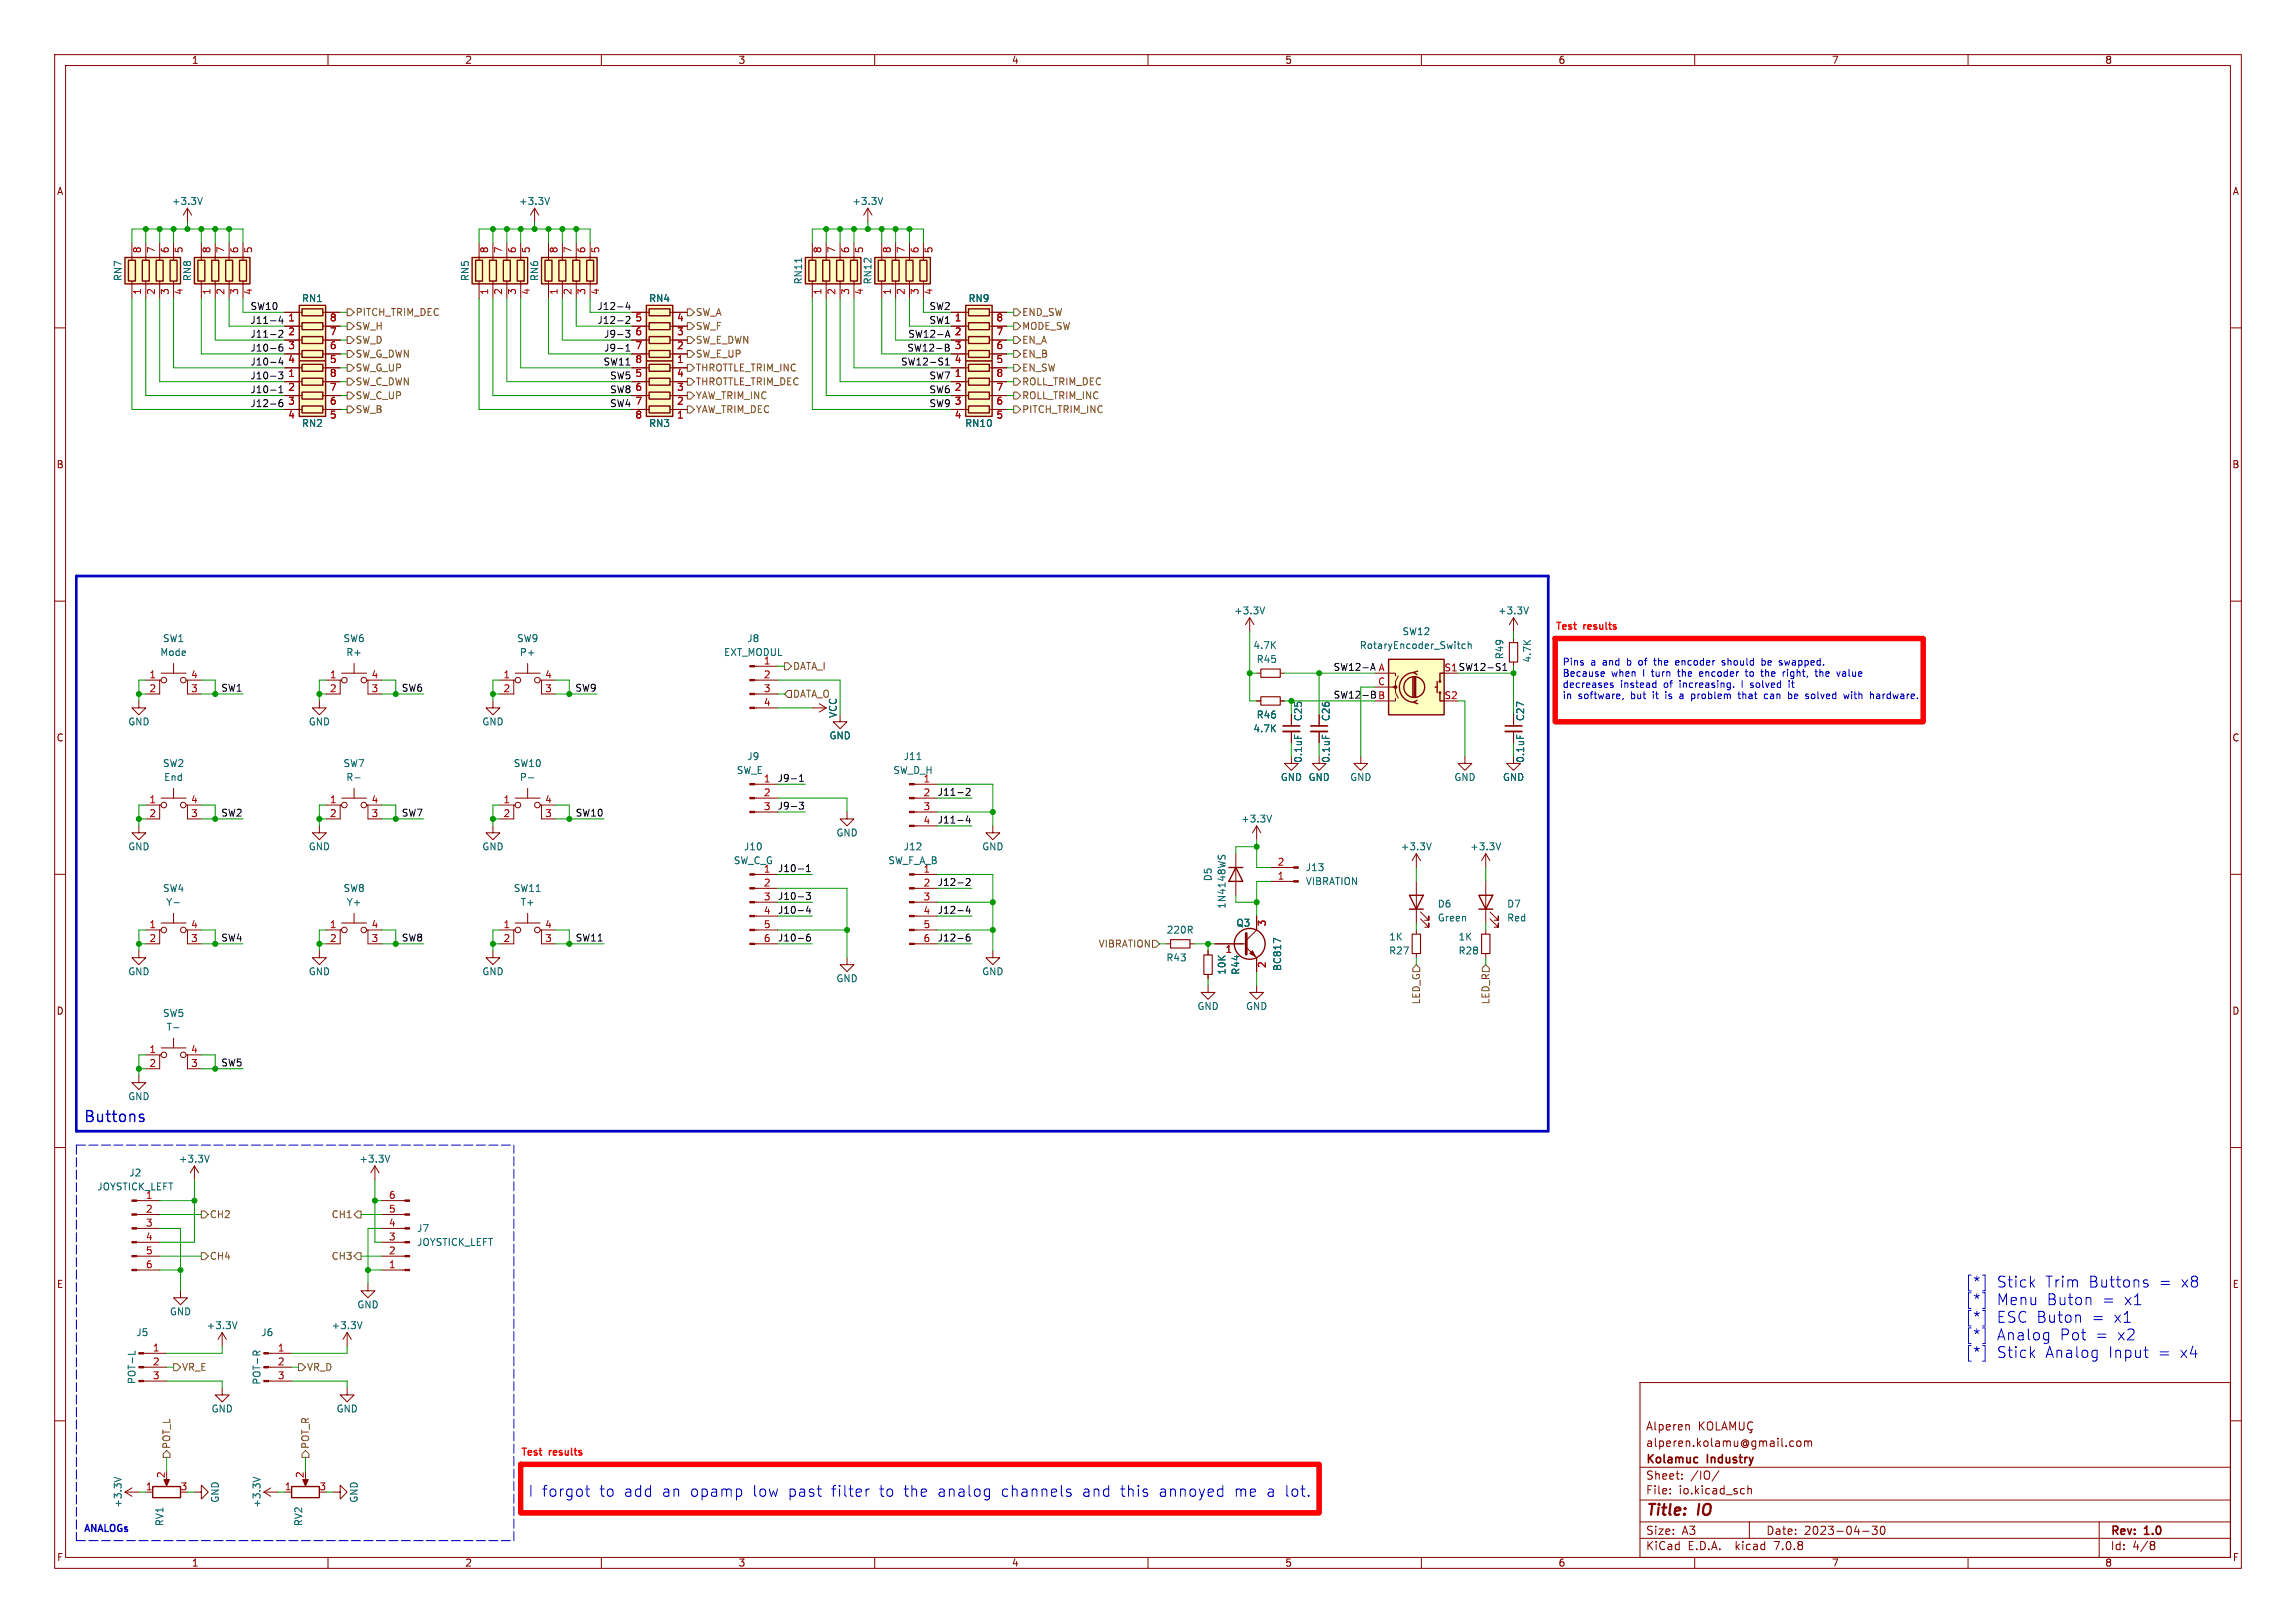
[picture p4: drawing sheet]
<svg xmlns="http://www.w3.org/2000/svg" width="420mm" height="297mm" viewBox="0 0 420 297" stroke-linecap="round" stroke-linejoin="round" font-family="sans-serif">
<defs><g id="words">
<g font-size="2.8" fill="#0000c2">
<text x="15.2" y="205.5">Buttons</text>
<text x="359.4" y="235.8">[*]</text>
<text x="359.4" y="239">[*]</text>
<text x="365.2" y="235.8">Stick</text>
<text x="365.2" y="239">Menu</text>
<text x="374.1" y="235.8">Trim</text>
<text x="374.4" y="239">Buton</text>
<text x="382.1" y="235.8">Buttons</text>
<text x="384.5" y="239">=</text>
<text x="388.6" y="239">x1</text>
<text x="395" y="235.8">=</text>
<text x="399" y="235.8">x8</text>
<text x="359.4" y="242.2">[*]</text>
<text x="359.4" y="245.5">[*]</text>
<text x="365.2" y="242.2">ESC Buton</text>
<text x="365.2" y="245.5">Analog</text>
<text x="376.8" y="245.5">Pot</text>
<text x="382.6" y="242.2">=</text>
<text x="383.3" y="245.5">=</text>
<text x="386.7" y="242.2">x1</text>
<text x="387.4" y="245.5">x2</text>
<text x="359.4" y="248.7">[*]</text>
<text x="365.2" y="248.7">Stick</text>
<text x="374.1" y="248.7">Analog</text>
<text x="385.7" y="248.7">Input</text>
<text x="394.8" y="248.7">=</text>
<text x="398.8" y="248.7">x4</text>
<text x="96.5" y="274.1">I forgot</text>
<text x="109.6" y="274.1">to</text>
<text x="114.1" y="274.1">add</text>
<text x="121.1" y="274.1">an</text>
<text x="126.3" y="274.1">opamp</text>
<text x="137.8" y="274.1">low</text>
<text x="144.3" y="274.1">past</text>
<text x="152.3" y="274.1">filter</text>
<text x="161.1" y="274.1">to</text>
<text x="165.7" y="274.1">the</text>
<text x="171.9" y="274.1">analog</text>
<text x="183.6" y="274.1">channels</text>
<text x="198.5" y="274.1">and</text>
<text x="205.5" y="274.1">this</text>
<text x="212.6" y="274.1">annoyed</text>
<text x="226.5" y="274.1">me</text>
<text x="232.4" y="274.1">a lot.</text>
</g>
<g font-size="2.8" fill="#840000">
<text x="301" y="277.9">Title:</text>
<text x="310.6" y="277.9">IO</text>
</g>
<g font-size="2.1" fill="#840000">
<text x="301" y="262">Alperen</text>
<text x="301" y="268.2">Kolamuc</text>
<text x="301" y="265">alperen.kolamu@gmail.com</text>
<text x="312.4" y="268.2">Industry</text>
<text x="301" y="273.7">File:</text>
<text x="301" y="271">Sheet:</text>
<text x="307.1" y="273.7">io.kicad_sch</text>
<text x="309.2" y="271">/IO/</text>
<text x="301" y="281.1">Size:</text>
<text x="307.6" y="281.1">A3</text>
<text x="323" y="281.1">Date:</text>
<text x="330" y="281.1">2023-04-30</text>
<text x="386" y="281.3">Rev:</text>
<text x="392.4" y="281.3">1.0</text>
<text x="301" y="283.9">KiCad</text>
<text x="308.7" y="283.9">E.D.A.</text>
<text x="317.6" y="283.9">kicad</text>
<text x="324.8" y="283.9">7.0.8</text>
<text x="386" y="283.9">Id:</text>
<text x="390.1" y="283.9">4/8</text>
</g>
<g font-size="1.8" fill="#840000">
<text x="35" y="11.9">1</text>
<text x="85" y="11.9">2</text>
<text x="135" y="11.9">3</text>
<text x="185" y="11.9">4</text>
<text x="235" y="11.9">5</text>
<text x="285" y="11.9">6</text>
<text x="335" y="11.9">7</text>
<text x="385" y="11.9">8</text>
<text x="10.3" y="35.9">A</text>
<text x="408.3" y="35.9">A</text>
<text x="10.3" y="85.9">B</text>
<text x="408.2" y="85.9">B</text>
<text x="10.3" y="135.9">C</text>
<text x="408.2" y="135.9">C</text>
<text x="10.3" y="185.9">D</text>
<text x="408.2" y="185.9">D</text>
<text x="10.3" y="235.9">E</text>
<text x="408.3" y="235.9">E</text>
<text x="10.3" y="285.9">F</text>
<text x="35" y="286.9">1</text>
<text x="85" y="286.9">2</text>
<text x="135" y="286.9">3</text>
<text x="185" y="286.9">4</text>
<text x="235" y="286.9">5</text>
<text x="285" y="286.9">6</text>
<text x="335" y="286.9">7</text>
<text x="385" y="286.9">8</text>
<text x="408.3" y="285.9">F</text>
</g>
<g font-size="1.8" fill="#006464">
<text x="31.3" y="37.7">+3.3V</text>
<text x="94.8" y="37.7">+3.3V</text>
<text x="155.8" y="37.7">+3.3V</text>
<text x="22.5" y="51.5" transform="rotate(-90 22.5 51.5)">RN7</text>
<text x="35.2" y="51.5" transform="rotate(-90 35.2 51.5)">RN8</text>
<text x="86" y="51.5" transform="rotate(-90 86 51.5)">RN5</text>
<text x="98.7" y="51.5" transform="rotate(-90 98.7 51.5)">RN6</text>
<text x="146.9" y="52.1" transform="rotate(-90 146.9 52.1)">RN11</text>
<text x="159.6" y="52.1" transform="rotate(-90 159.6 52.1)">RN12</text>
<text x="55.1" y="55.5">RN1</text>
<text x="118.6" y="55.5">RN4</text>
<text x="177.1" y="55.5">RN9</text>
<text x="55.1" y="78.3">RN2</text>
<text x="118.6" y="78.3">RN3</text>
<text x="176.5" y="78.3">RN10</text>
<text x="225.7" y="112.6">+3.3V</text>
<text x="273.9" y="112.6">+3.3V</text>
<text x="29.7" y="117.7">SW1</text>
<text x="62.7" y="117.7">SW6</text>
<text x="94.5" y="117.7">SW9</text>
<text x="136.6" y="117.7">J8</text>
<text x="229.2" y="119">4.7K</text>
<text x="248.6" y="119">RotaryEncoder_Switch</text>
<text x="256.4" y="116.4">SW12</text>
<text x="29.2" y="120.2">Mode</text>
<text x="63.2" y="120.2">R+</text>
<text x="95" y="120.2">P+</text>
<text x="132.3" y="120.2">EXT_MODUL</text>
<text x="139.6" y="121.7">1</text>
<text x="229.8" y="121.5">R45</text>
<text x="275.2" y="120.7" transform="rotate(-90 275.2 120.7)">R49</text>
<text x="280.3" y="121.3" transform="rotate(-90 280.3 121.3)">4.7K</text>
<text x="153.3" y="131.5" transform="rotate(-90 153.3 131.5)">VCC</text>
<text x="229.8" y="131.7">R46</text>
<text x="23.4" y="132.9">GND</text>
<text x="56.4" y="132.9">GND</text>
<text x="88.1" y="132.9">GND</text>
<text x="151.6" y="135.5">GND</text>
<text x="229.2" y="134.2">4.7K</text>
<text x="238.4" y="132.1" transform="rotate(-90 238.4 132.1)">C25</text>
<text x="243.4" y="132.1" transform="rotate(-90 243.4 132.1)">C26</text>
<text x="279" y="132.1" transform="rotate(-90 279 132.1)">C27</text>
<text x="29.7" y="140.6">SW2</text>
<text x="29.9" y="143.1">End</text>
<text x="62.7" y="140.6">SW7</text>
<text x="63.2" y="143.1">R-</text>
<text x="93.9" y="140.6">SW10</text>
<text x="95" y="143.1">P-</text>
<text x="134.7" y="141.8">SW_E</text>
<text x="136.6" y="139.3">J9</text>
<text x="163.3" y="141.8">SW_D_H</text>
<text x="165.2" y="139.3">J11</text>
<text x="234.2" y="143.1">GND GND</text>
<text x="238.4" y="139.7" transform="rotate(-90 238.4 139.7)">0.1uF</text>
<text x="243.4" y="139.7" transform="rotate(-90 243.4 139.7)">0.1uF</text>
<text x="246.9" y="143.1">GND</text>
<text x="265.9" y="143.1">GND</text>
<text x="274.8" y="143.1">GND</text>
<text x="279" y="139.7" transform="rotate(-90 279 139.7)">0.1uF</text>
<text x="23.4" y="155.8">GND</text>
<text x="56.4" y="155.8">GND</text>
<text x="88.1" y="155.8">GND</text>
<text x="136" y="155.8">J10</text>
<text x="152.9" y="153.3">GND</text>
<text x="165.2" y="155.8">J12</text>
<text x="179.6" y="155.8">GND</text>
<text x="226.9" y="150.7">+3.3V</text>
<text x="256.1" y="155.8">+3.3V</text>
<text x="268.8" y="155.8">+3.3V</text>
<text x="134.1" y="158.3">SW_C_G</text>
<text x="139.6" y="159.8">1</text>
<text x="162.4" y="158.3">SW_F_A_B</text>
<text x="221.8" y="161.4" transform="rotate(-90 221.8 161.4)">D5</text>
<text x="238.8" y="159.6">J13</text>
<text x="29.7" y="163.4">SW4</text>
<text x="30.3" y="166">Y-</text>
<text x="62.7" y="163.4">SW8</text>
<text x="63.3" y="166">Y+</text>
<text x="93.9" y="163.4">SW11</text>
<text x="95.1" y="166">T+</text>
<text x="224.4" y="166.4" transform="rotate(-90 224.4 166.4)">1N4148WS</text>
<text x="238.8" y="162.2">VIBRATION</text>
<text x="262.9" y="166.3">D6</text>
<text x="275.6" y="166.3">D7</text>
<text x="213.3" y="171">220R</text>
<text x="226.1" y="169.8">Q3</text>
<text x="254" y="172.3">1K</text>
<text x="262.9" y="168.8">Green</text>
<text x="266.7" y="172.3">1K</text>
<text x="275.6" y="168.8">Red</text>
<text x="23.4" y="178.7">GND</text>
<text x="56.4" y="178.7">GND</text>
<text x="88.1" y="178.7">GND</text>
<text x="152.9" y="179.9">GND</text>
<text x="179.6" y="178.7">GND</text>
<text x="213.3" y="176.1">R43</text>
<text x="224.4" y="178.5" transform="rotate(-90 224.4 178.5)">10K</text>
<text x="226.9" y="178.5" transform="rotate(-90 226.9 178.5)">R44</text>
<text x="234.5" y="177.8" transform="rotate(-90 234.5 177.8)">BC817</text>
<text x="254" y="174.9">R27</text>
<text x="266.7" y="174.9">R28</text>
<text x="218.9" y="185">GND</text>
<text x="227.8" y="185">GND</text>
<text x="29.7" y="186.3">SW5</text>
<text x="30.4" y="188.8">T-</text>
<text x="23.4" y="201.5">GND</text>
<text x="23.6" y="215.5">J2</text>
<text x="32.6" y="213">+3.3V</text>
<text x="65.6" y="213">+3.3V</text>
<text x="17.7" y="218">JOYSTICK_LEFT</text>
<text x="26.6" y="219.5">1</text>
<text x="76.2" y="225.7">J7</text>
<text x="76.2" y="228.2">JOYSTICK_LEFT</text>
<text x="65.3" y="239.6">GND</text>
<text x="24.8" y="244.7">J5</text>
<text x="31" y="240.9">GND</text>
<text x="37.7" y="243.4">+3.3V</text>
<text x="47.7" y="244.7">J6</text>
<text x="60.6" y="243.4">+3.3V</text>
<text x="25" y="253.4" transform="rotate(-90 25 253.4)">POT-L</text>
<text x="47.9" y="253.5" transform="rotate(-90 47.9 253.5)">POT-R</text>
<text x="38.6" y="258.7">GND</text>
<text x="61.5" y="258.7">GND</text>
<text x="22.5" y="276" transform="rotate(-90 22.5 276)">+3.3V</text>
<text x="40.2" y="275.1" transform="rotate(-90 40.2 275.1)">GND</text>
<text x="47.9" y="276" transform="rotate(-90 47.9 276)">+3.3V</text>
<text x="65.6" y="275.1" transform="rotate(-90 65.6 275.1)">GND</text>
<text x="30.1" y="279.4" transform="rotate(-90 30.1 279.4)">RV1</text>
<text x="55.5" y="279.4" transform="rotate(-90 55.5 279.4)">RV2</text>
</g>
<g font-size="1.8" fill="#a90000">
<text x="26.1" y="46.4" transform="rotate(-90 26.1 46.4)">8</text>
<text x="28.7" y="46.4" transform="rotate(-90 28.7 46.4)">7</text>
<text x="31.2" y="46.4" transform="rotate(-90 31.2 46.4)">6</text>
<text x="33.7" y="46.4" transform="rotate(-90 33.7 46.4)">5</text>
<text x="38.8" y="46.4" transform="rotate(-90 38.8 46.4)">8</text>
<text x="41.4" y="46.4" transform="rotate(-90 41.4 46.4)">7</text>
<text x="43.9" y="46.4" transform="rotate(-90 43.9 46.4)">6</text>
<text x="46.4" y="46.4" transform="rotate(-90 46.4 46.4)">5</text>
<text x="89.6" y="46.4" transform="rotate(-90 89.6 46.4)">8</text>
<text x="92.2" y="46.4" transform="rotate(-90 92.2 46.4)">7</text>
<text x="94.7" y="46.4" transform="rotate(-90 94.7 46.4)">6</text>
<text x="97.2" y="46.4" transform="rotate(-90 97.2 46.4)">5</text>
<text x="102.3" y="46.4" transform="rotate(-90 102.3 46.4)">8</text>
<text x="104.9" y="46.4" transform="rotate(-90 104.9 46.4)">7</text>
<text x="107.4" y="46.4" transform="rotate(-90 107.4 46.4)">6</text>
<text x="109.9" y="46.4" transform="rotate(-90 109.9 46.4)">5</text>
<text x="150.6" y="46.4" transform="rotate(-90 150.6 46.4)">8</text>
<text x="153.1" y="46.4" transform="rotate(-90 153.1 46.4)">7</text>
<text x="155.7" y="46.4" transform="rotate(-90 155.7 46.4)">6</text>
<text x="158.2" y="46.4" transform="rotate(-90 158.2 46.4)">5</text>
<text x="163.3" y="46.4" transform="rotate(-90 163.3 46.4)">8</text>
<text x="165.8" y="46.4" transform="rotate(-90 165.8 46.4)">7</text>
<text x="168.4" y="46.4" transform="rotate(-90 168.4 46.4)">6</text>
<text x="170.9" y="46.4" transform="rotate(-90 170.9 46.4)">5</text>
<text x="26.1" y="54" transform="rotate(-90 26.1 54)">1</text>
<text x="28.7" y="54" transform="rotate(-90 28.7 54)">2</text>
<text x="31.2" y="54" transform="rotate(-90 31.2 54)">3</text>
<text x="33.7" y="54" transform="rotate(-90 33.7 54)">4</text>
<text x="38.8" y="54" transform="rotate(-90 38.8 54)">1</text>
<text x="41.4" y="54" transform="rotate(-90 41.4 54)">2</text>
<text x="43.9" y="54" transform="rotate(-90 43.9 54)">3</text>
<text x="46.4" y="54" transform="rotate(-90 46.4 54)">4</text>
<text x="52.6" y="59.1">1</text>
<text x="60.3" y="59.1">8</text>
<text x="89.6" y="54" transform="rotate(-90 89.6 54)">1</text>
<text x="92.2" y="54" transform="rotate(-90 92.2 54)">2</text>
<text x="94.7" y="54" transform="rotate(-90 94.7 54)">3</text>
<text x="97.2" y="54" transform="rotate(-90 97.2 54)">4</text>
<text x="102.3" y="54" transform="rotate(-90 102.3 54)">1</text>
<text x="104.9" y="54" transform="rotate(-90 104.9 54)">2</text>
<text x="107.4" y="54" transform="rotate(-90 107.4 54)">3</text>
<text x="109.9" y="54" transform="rotate(-90 109.9 54)">4</text>
<text x="116.1" y="59.1">5</text>
<text x="123.8" y="59.1">4</text>
<text x="150.6" y="54" transform="rotate(-90 150.6 54)">1</text>
<text x="153.1" y="54" transform="rotate(-90 153.1 54)">2</text>
<text x="155.7" y="54" transform="rotate(-90 155.7 54)">3</text>
<text x="158.2" y="54" transform="rotate(-90 158.2 54)">4</text>
<text x="163.3" y="54" transform="rotate(-90 163.3 54)">1</text>
<text x="165.8" y="54" transform="rotate(-90 165.8 54)">2</text>
<text x="168.4" y="54" transform="rotate(-90 168.4 54)">3</text>
<text x="170.9" y="54" transform="rotate(-90 170.9 54)">4</text>
<text x="174.6" y="59.1">1</text>
<text x="182.2" y="59.1">8</text>
<text x="52.6" y="61.7">2</text>
<text x="52.6" y="64.2">3</text>
<text x="60.3" y="64.2">6</text>
<text x="60.3" y="61.7">7</text>
<text x="116.1" y="61.7">6</text>
<text x="116.1" y="64.2">7</text>
<text x="123.8" y="64.2">2</text>
<text x="123.8" y="61.7">3</text>
<text x="174.6" y="61.7">2</text>
<text x="174.6" y="64.2">3</text>
<text x="182.2" y="64.2">6</text>
<text x="182.2" y="61.7">7</text>
<text x="52.6" y="66.8">4</text>
<text x="52.6" y="69.3">1</text>
<text x="52.6" y="71.8">2</text>
<text x="60.3" y="66.8">5</text>
<text x="60.3" y="71.8">7</text>
<text x="60.3" y="69.3">8</text>
<text x="116.1" y="69.3">5</text>
<text x="116.1" y="71.8">6</text>
<text x="116.1" y="66.8">8</text>
<text x="123.8" y="71.8">3</text>
<text x="123.8" y="69.3">4</text>
<text x="123.8" y="66.8">1</text>
<text x="174.6" y="69.3">1</text>
<text x="174.6" y="71.8">2</text>
<text x="174.6" y="66.8">4</text>
<text x="182.2" y="71.8">7</text>
<text x="182.2" y="69.3">8</text>
<text x="182.2" y="66.8">5</text>
<text x="52.6" y="74.4">3</text>
<text x="52.6" y="76.9">4</text>
<text x="60.3" y="76.9">5</text>
<text x="60.3" y="74.4">6</text>
<text x="116.1" y="74.4">7</text>
<text x="116.1" y="76.9">8</text>
<text x="123.8" y="76.9">1</text>
<text x="123.8" y="74.4">2</text>
<text x="174.6" y="74.4">3</text>
<text x="174.6" y="76.9">4</text>
<text x="182.2" y="76.9">5</text>
<text x="182.2" y="74.4">6</text>
<text x="27.2" y="124.2">1</text>
<text x="34.9" y="124.2">4</text>
<text x="60.3" y="124.2">1</text>
<text x="67.9" y="124.2">4</text>
<text x="92" y="124.2">1</text>
<text x="99.6" y="124.2">4</text>
<text x="139.6" y="124.2">2</text>
<text x="252" y="125.5">C</text>
<text x="252.1" y="122.9">A</text>
<text x="27.2" y="126.7">2</text>
<text x="34.9" y="126.7">3</text>
<text x="60.3" y="126.7">2</text>
<text x="67.9" y="126.7">3</text>
<text x="92" y="126.7">2</text>
<text x="99.6" y="126.7">3</text>
<text x="139.6" y="126.7">3</text>
<text x="139.6" y="129.3">4</text>
<text x="264.1" y="128">S2</text>
<text x="139.6" y="143.3">1</text>
<text x="168.8" y="143.3">1</text>
<text x="27.2" y="147.1">1</text>
<text x="27.2" y="149.6">2</text>
<text x="34.9" y="149.6">3</text>
<text x="34.9" y="147.1">4</text>
<text x="60.3" y="147.1">1</text>
<text x="60.3" y="149.6">2</text>
<text x="67.9" y="149.6">3</text>
<text x="67.9" y="147.1">4</text>
<text x="92" y="147.1">1</text>
<text x="92" y="149.6">2</text>
<text x="99.6" y="149.6">3</text>
<text x="99.6" y="147.1">4</text>
<text x="139.6" y="145.8">2</text>
<text x="139.6" y="148.3">3</text>
<text x="168.8" y="145.8">2</text>
<text x="168.8" y="148.3">3</text>
<text x="168.8" y="150.9">4</text>
<text x="168.8" y="159.8">1</text>
<text x="233.6" y="161">1</text>
<text x="233.6" y="158.5">2</text>
<text x="139.6" y="162.3">2</text>
<text x="139.6" y="164.8">3</text>
<text x="139.6" y="167.4">4</text>
<text x="168.8" y="162.3">2</text>
<text x="168.8" y="164.8">3</text>
<text x="168.8" y="167.4">4</text>
<text x="27.2" y="169.9">1</text>
<text x="27.2" y="172.5">2</text>
<text x="34.9" y="172.5">3</text>
<text x="34.9" y="169.9">4</text>
<text x="60.3" y="169.9">1</text>
<text x="60.3" y="172.5">2</text>
<text x="67.9" y="172.5">3</text>
<text x="67.9" y="169.9">4</text>
<text x="92" y="169.9">1</text>
<text x="92" y="172.5">2</text>
<text x="99.6" y="172.5">3</text>
<text x="99.6" y="169.9">4</text>
<text x="139.6" y="169.9">5</text>
<text x="139.6" y="172.5">6</text>
<text x="168.8" y="169.9">5</text>
<text x="168.8" y="172.5">6</text>
<text x="231.9" y="169.6" transform="rotate(-90 231.9 169.6)">3</text>
<text x="224.1" y="174.7">1</text>
<text x="231.9" y="177.2" transform="rotate(-90 231.9 177.2)">2</text>
<text x="27.2" y="192.8">1</text>
<text x="27.2" y="195.3">2</text>
<text x="34.9" y="195.3">3</text>
<text x="34.9" y="192.8">4</text>
<text x="26.6" y="222">2</text>
<text x="71" y="222">5</text>
<text x="71" y="219.5">6</text>
<text x="26.6" y="224.5">3</text>
<text x="26.6" y="227.1">4</text>
<text x="71" y="227.1">3</text>
<text x="71" y="224.5">4</text>
<text x="26.6" y="229.6">5</text>
<text x="26.6" y="232.2">6</text>
<text x="71" y="232.2">1</text>
<text x="71" y="229.6">2</text>
<text x="27.9" y="247.4">1</text>
<text x="27.9" y="249.9">2</text>
<text x="50.7" y="247.4">1</text>
<text x="50.7" y="249.9">2</text>
<text x="27.9" y="252.5">3</text>
<text x="50.7" y="252.5">3</text>
<text x="26.6" y="272.8">1</text>
<text x="30.2" y="270.6" transform="rotate(-90 30.2 270.6)">2</text>
<text x="32.9" y="272.8">3</text>
<text x="52" y="272.8">1</text>
<text x="55.6" y="270.6" transform="rotate(-90 55.6 270.6)">2</text>
<text x="58.3" y="272.8">3</text>
</g>
<g font-size="1.8" fill="#0f0f0f">
<text x="45.7" y="56.8">SW10</text>
<text x="45.7" y="59.3">J11-4</text>
<text x="109.2" y="56.8">J12-4</text>
<text x="109.2" y="59.3">J12-2</text>
<text x="169.9" y="56.8">SW2</text>
<text x="169.9" y="59.3">SW1</text>
<text x="45.7" y="61.9">J11-2</text>
<text x="45.7" y="64.4">J10-6</text>
<text x="110.4" y="64.4">J9-1</text>
<text x="110.4" y="61.9">J9-3</text>
<text x="165.9" y="64.4">SW12-B</text>
<text x="166" y="61.9">SW12-A</text>
<text x="45.7" y="69.5">J10-3</text>
<text x="45.7" y="67">J10-4</text>
<text x="110.3" y="67">SW11</text>
<text x="111.5" y="69.5">SW5</text>
<text x="164.7" y="67">SW12-S1</text>
<text x="169.9" y="69.5">SW7</text>
<text x="45.7" y="74.6">J12-6</text>
<text x="45.7" y="72">J10-1</text>
<text x="111.5" y="72">SW8</text>
<text x="111.5" y="74.6">SW4</text>
<text x="169.9" y="74.6">SW9</text>
<text x="169.9" y="72">SW6</text>
<text x="243.8" y="122.8">SW12-A</text>
<text x="264.1" y="122.9">S1 SW12-S1</text>
<text x="40.4" y="126.7">SW1</text>
<text x="73.4" y="126.7">SW6</text>
<text x="105.1" y="126.7">SW9</text>
<text x="243.8" y="127.9">SW12-B</text>
<text x="252" y="128">B</text>
<text x="142.2" y="143.2">J9-1</text>
<text x="40.4" y="149.5">SW2</text>
<text x="73.4" y="149.5">SW7</text>
<text x="105.2" y="149.5">SW10</text>
<text x="142.2" y="148.2">J9-3</text>
<text x="171.4" y="145.7">J11-2</text>
<text x="171.4" y="150.8">J11-4</text>
<text x="142.2" y="159.7">J10-1</text>
<text x="142.2" y="164.8">J10-3</text>
<text x="142.2" y="167.3">J10-4</text>
<text x="171.4" y="162.2">J12-2</text>
<text x="171.4" y="167.3">J12-4</text>
<text x="40.4" y="172.4">SW4</text>
<text x="73.4" y="172.4">SW8</text>
<text x="105.2" y="172.4">SW11</text>
<text x="142.2" y="172.4">J10-6</text>
<text x="171.4" y="172.4">J12-6</text>
<text x="40.4" y="195.2">SW5</text>
</g>
<g font-size="1.8" fill="#725600">
<text x="65" y="58">PITCH_TRIM_DEC</text>
<text x="127.2" y="58">SW_A</text>
<text x="186.9" y="58">END_SW</text>
<text x="65" y="60.6">SW_H</text>
<text x="65" y="65.6">SW_G_DWN</text>
<text x="65" y="63.1">SW_D</text>
<text x="127.2" y="65.6">SW_E_UP</text>
<text x="127.2" y="63.1">SW_E_DWN</text>
<text x="127.2" y="60.6">SW_F</text>
<text x="186.9" y="60.6">MODE_SW</text>
<text x="186.9" y="63.1">EN_A</text>
<text x="186.9" y="65.6">EN_B</text>
<text x="65" y="70.7">SW_C_DWN</text>
<text x="65" y="68.2">SW_G_UP</text>
<text x="127.2" y="70.7">THROTTLE_TRIM_DEC</text>
<text x="127.2" y="68.2">THROTTLE_TRIM_INC</text>
<text x="186.9" y="68.2">EN_SW</text>
<text x="186.9" y="70.7">ROLL_TRIM_DEC</text>
<text x="65" y="73.3">SW_C_UP</text>
<text x="65" y="75.8">SW_B</text>
<text x="127.2" y="75.8">YAW_TRIM_DEC</text>
<text x="127.2" y="73.3">YAW_TRIM_INC</text>
<text x="186.9" y="73.3">ROLL_TRIM_INC</text>
<text x="186.9" y="75.8">PITCH_TRIM_INC</text>
<text x="145" y="122.8">DATA_I</text>
<text x="145" y="127.9">DATA_O</text>
<text x="200.9" y="173.6">VIBRATION</text>
<text x="259.9" y="183.9" transform="rotate(-90 259.9 183.9)">LED_G</text>
<text x="272.6" y="183.9" transform="rotate(-90 272.6 183.9)">LED_R</text>
<text x="38.3" y="223.1">CH2</text>
<text x="60.6" y="223.1">CH1</text>
<text x="38.3" y="230.7">CH4</text>
<text x="60.6" y="230.7">CH3</text>
<text x="33.2" y="251.1">VR_E</text>
<text x="56.1" y="251.1">VR_D</text>
<text x="31.3" y="265.2" transform="rotate(-90 31.3 265.2)">POT_L</text>
<text x="56.7" y="265.2" transform="rotate(-90 56.7 265.2)">POT_R</text>
</g>
<g font-size="1.8" fill="#f00">
<text x="284.5" y="115.3">Test</text>
<text x="289.8" y="115.3">results</text>
<text x="95.2" y="266.5">Test</text>
<text x="100.5" y="266.5">results</text>
</g>
<g font-size="1.8" fill="#0000c2">
<text x="285.8" y="121.9">Pins</text>
<text x="285.8" y="123.9">Because</text>
<text x="285.8" y="126">decreases</text>
<text x="291" y="121.9">a</text>
<text x="293.3" y="121.9">and</text>
<text x="294.8" y="123.9">when</text>
<text x="296.4" y="126">instead</text>
<text x="297.9" y="121.9">b</text>
<text x="300.2" y="121.9">of</text>
<text x="300.7" y="123.9">I</text>
<text x="302.4" y="123.9">turn</text>
<text x="303.3" y="121.9">the</text>
<text x="304.5" y="126">of</text>
<text x="307.4" y="121.9">encoder</text>
<text x="307.4" y="123.9">the</text>
<text x="307.5" y="126">increasing.</text>
<text x="311.6" y="123.9">encoder</text>
<text x="316.1" y="121.9">should</text>
<text x="320.2" y="123.9">to</text>
<text x="320.9" y="126">solved</text>
<text x="323.3" y="123.9">the</text>
<text x="323.5" y="121.9">be</text>
<text x="326.9" y="121.9">swapped.</text>
<text x="327.4" y="123.9">right,</text>
<text x="328.1" y="126">it</text>
<text x="333.6" y="123.9">the</text>
<text x="337.7" y="123.9">value</text>
<text x="285.8" y="128">in</text>
<text x="288.7" y="128">software,</text>
<text x="298.4" y="128">but</text>
<text x="302.6" y="128">it</text>
<text x="305.1" y="128">is</text>
<text x="307.9" y="128">a</text>
<text x="310.3" y="128">problem</text>
<text x="319.1" y="128">that</text>
<text x="324" y="128">can</text>
<text x="328.6" y="128">be</text>
<text x="332" y="128">solved</text>
<text x="339.2" y="128">with</text>
<text x="344.2" y="128">hardware.</text>
<text x="15.2" y="280.4">ANALOGs</text>
</g>
</g></defs>
<g fill="none" stroke="#840000" stroke-width=".18">
<path d="M10 10h400v277h-400zM12 12h396v273h-396zM60 10v2M110 10v2M160 10v2M210 10v2M260 10v2M310 10v2M360 10v2M34.3 38.1l-.8 1.3M34.3 38.1v2.5M34.3 38.1l.8 1.3"/>
<path d="M97.8 38.1l-.8 1.3M97.8 38.1v2.5M97.8 38.1l.8 1.3M158.7 38.1l-.7 1.3M158.7 38.1v2.5M158.7 38.1l.8 1.3M10 60h2M24.1 44.5v3.1M24.1 51.4v3.2M26.7 44.5v3.1M26.7 51.4v3.2M29.2 44.5v3.1"/>
<path d="M29.2 51.4v3.2M31.7 44.5v3.1M31.7 51.4v3.2M36.8 44.5v3.1M36.8 51.4v3.2M39.4 44.5v3.1M39.4 51.4v3.2M41.9 44.5v3.1M41.9 51.4v3.2M44.4 44.5v3.1M44.4 51.4v3.2M52.1 57.2h3.1"/>
<path d="M52.1 59.7h3.1M59.1 57.2h3.1M59.1 59.7h3.1M87.6 44.5v3.1M87.6 51.4v3.2M90.2 44.5v3.1M90.2 51.4v3.2M92.7 44.5v3.1M92.7 51.4v3.2M95.2 44.5v3.1M95.2 51.4v3.2M100.3 44.5v3.1"/>
<path d="M100.3 51.4v3.2M102.9 44.5v3.1M102.9 51.4v3.2M105.4 44.5v3.1M105.4 51.4v3.2M107.9 44.5v3.1M107.9 51.4v3.2M115.6 57.2h3.1M115.6 59.7h3.1M122.6 57.2h3.1M122.6 59.7h3.1M148.6 44.5v3.1"/>
<path d="M148.6 51.4v3.2M151.1 44.5v3.1M151.1 51.4v3.2M153.7 44.5v3.1M153.7 51.4v3.2M156.2 44.5v3.1M156.2 51.4v3.2M161.3 44.5v3.1M161.3 51.4v3.2M163.8 44.5v3.1M163.8 51.4v3.2M166.4 44.5v3.1"/>
<path d="M166.4 51.4v3.2M168.9 44.5v3.1M168.9 51.4v3.2M174 57.2h3.2M174 59.7h3.2M181 57.2h3.1M181 59.7h3.1M408 60h2M52.1 67.3h3.1M52.1 69.9h3.1M52.1 72.4h3.1M52.1 74.9h3.1"/>
<path d="M52.1 62.2h3.1M52.1 64.8h3.1M59.1 67.3h3.1M59.1 69.9h3.1M59.1 72.4h3.1M59.1 74.9h3.1M59.1 62.2h3.1M59.1 64.8h3.1M115.6 67.3h3.1M115.6 69.9h3.1M115.6 72.4h3.1M115.6 74.9h3.1"/>
<path d="M115.6 62.2h3.1M115.6 64.8h3.1M122.6 67.3h3.1M122.6 69.9h3.1M122.6 72.4h3.1M122.6 74.9h3.1M122.6 62.2h3.1M122.6 64.8h3.1M174 67.3h3.2M174 69.9h3.2M174 72.4h3.2M174 74.9h3.2"/>
<path d="M174 62.2h3.2M174 64.8h3.2M181 67.3h3.1M181 69.9h3.1M181 72.4h3.1M181 74.9h3.1M181 62.2h3.1M181 64.8h3.1M10 110h2M228.6 113l-.8 1.3M228.6 113v2.6M228.6 113l.8 1.3"/>
<path d="M276.9 113v2.6M276.9 116.8v.8M276.9 113l-.8 1.3M276.9 113l.7 1.3M408 110h2M25.4 128.3v1.2h-1.3l1.3 1.3 1.3-1.3h-1.3M26.7 124.5h2.5M29.5 124.5h-.3v2.5h-2.5M29.5 123.2h4.5M31.7 121.4v1.8M34 124.5h.3v2.5h2.5M34.3 124.5h2.5"/>
<path d="M58.4 128.3v1.2h-1.3l1.3 1.3 1.3-1.3h-1.3M59.7 124.5h2.5M62.5 124.5h-.3v2.5h-2.5M62.5 123.2h4.6M64.8 121.4v1.8M67.1 124.5h.2v2.5h2.5M67.3 124.5h2.5M90.2 128.3v1.2h-1.3l1.3 1.3 1.2-1.3h-1.2M91.4 124.5h2.6M94.2 124.5h-.2v2.5h-2.6M94.2 123.2h4.6M96.5 121.4v1.8"/>
<path d="M98.8 124.5h.3v2.5h2.5M99.1 124.5h2.5M138 129.5h4.2M138 127h4.2M138 124.5h4.2M138 121.9h4.2M148.6 129.5h2.5M149.9 128.8l1.2 .7M151.1 129.5l-1.2 .8M153.7 130.8v1.3h-1.3l1.3 1.3 1.2-1.3h-1.2M229.9 123.2h.7M229.9 128.3h.7"/>
<path d="M234.2 123.2h.7M234.2 128.3h.7M236.2 138.4v1.3h-1.3l1.3 1.3 1.3-1.3h-1.3M236.2 130.8v2M236.2 133.9v2M241.3 138.4v1.3h-1.3l1.3 1.3 1.3-1.3h-1.3M241.3 130.8v2M241.3 133.9v2M248.9 138.4v1.3h-1.3l1.3 1.3 1.3-1.3h-1.3M251.5 123.2h3.8v.5M251.5 125.7h3.8v1l.5 1.1M255.3 127.8v.5h-3.8"/>
<path d="M255.8 123.7l-.5 1v1h-.5M268 138.4v1.3h-1.3l1.3 1.3 1.2-1.3h-1.2M276.9 138.4v1.3h-1.3l1.3 1.3 1.2-1.3h-1.2M276.9 121.2v.7M276.9 130.8v2M276.9 133.9v2M10 160h2M25.4 151.1v1.3h-1.3l1.3 1.3 1.3-1.3h-1.3M26.7 147.3h2.5M29.5 147.3h-.3v2.6h-2.5M29.5 146.1h4.5M31.7 144.3v1.8"/>
<path d="M34 147.3h.3v2.6h2.5M34.3 147.3h2.5M58.4 151.1v1.3h-1.3l1.3 1.3 1.3-1.3h-1.3M59.7 147.3h2.5M62.5 147.3h-.3v2.6h-2.5M62.5 146.1h4.6M64.8 144.3v1.8M67.1 147.3h.2v2.6h2.5M67.3 147.3h2.5M90.2 151.1v1.3h-1.3l1.3 1.3 1.2-1.3h-1.2M91.4 147.3h2.6M94.2 147.3h-.2v2.6h-2.6"/>
<path d="M94.2 146.1h4.6M96.5 144.3v1.8M98.8 147.3h.3v2.6h2.5M99.1 147.3h2.5M138 148.6h4.2M138 146.1h4.2M138 143.5h4.2M154.9 148.6v1.3h-1.2l1.2 1.2 1.3-1.2h-1.3M167.2 151.1h4.2M167.2 148.6h4.2M167.2 146.1h4.2M167.2 143.5h4.2"/>
<path d="M181.6 151.1v1.3h-1.3l1.3 1.3 1.3-1.3h-1.3M226.1 156.2v7.6M229.9 151.1v2.6M229.9 151.1l-.8 1.3M229.9 151.1l.7 1.3M232.4 158.8h4.2M259.1 156.2v2.6M259.1 156.2l-.8 1.3M259.1 156.2l.7 1.3M271.8 156.2v2.6M271.8 156.2l-.8 1.3M271.8 156.2l.7 1.3"/>
<path d="M408 160h2M25.4 174v1.3h-1.3l1.3 1.2 1.3-1.2h-1.3M26.7 170.2h2.5M29.5 170.2h-.3v2.5h-2.5M29.5 168.9h4.5M31.7 167.1v1.8M34 170.2h.3v2.5h2.5M34.3 170.2h2.5M58.4 174v1.3h-1.3l1.3 1.2 1.3-1.2h-1.3M59.7 170.2h2.5M62.5 170.2h-.3v2.5h-2.5M62.5 168.9h4.6"/>
<path d="M64.8 167.1v1.8M67.1 170.2h.2v2.5h2.5M67.3 170.2h2.5M90.2 174v1.3h-1.3l1.3 1.2 1.2-1.2h-1.2M91.4 170.2h2.6M94.2 170.2h-.2v2.5h-2.6M94.2 168.9h4.6M96.5 167.1v1.8M98.8 170.2h.3v2.5h2.5M99.1 170.2h2.5M138 160h4.2M138 170.2h4.2"/>
<path d="M138 172.7h4.2M138 167.6h4.2M138 165.1h4.2M138 162.6h4.2M154.9 175.3v1.2h-1.2l1.2 1.3 1.3-1.3h-1.3M167.2 160h4.2M167.2 170.2h4.2M167.2 172.7h4.2M167.2 167.6h4.2M167.2 165.1h4.2M167.2 162.6h4.2M181.6 174v1.3h-1.3l1.3 1.2 1.3-1.2h-1.3"/>
<path d="M213.4 172.7h.7M217.7 172.7h.7M221 174v.8M221 178.3v.8M222.2 172.7h5.8M228 173.4l1.9 1.9v2.5M229.9 167.6v2.6l-1.9 1.9M232.4 161.3h4.2M259.1 161.3v7.6M259.1 170.2v.7M259.1 174.5v.8M259.8 168.1l1.6 1.6v-.8v.8h-.8"/>
<path d="M259.8 166.9l1.6 1.5v-.8v.8h-.8M271.8 161.3v7.6M271.8 170.2v.7M271.8 174.5v.8M272.5 168.1l1.6 1.6v-.8v.8h-.8M272.5 166.9l1.6 1.5v-.8v.8h-.8M25.4 196.9v1.2h-1.3l1.3 1.3 1.3-1.3h-1.3M26.7 193h2.5M29.5 193h-.3v2.6h-2.5M29.5 191.8h4.5M31.7 190v1.8M34 193h.3v2.6h2.5"/>
<path d="M34.3 193h2.5M221 180.3v1.3h-1.3l1.3 1.3 1.2-1.3h-1.2M229.9 180.3v1.3h-1.3l1.3 1.3 1.2-1.3h-1.2M10 210h2M25 219.7h4.2M35.6 213.4l-.8 1.2M35.6 213.4v2.5M35.6 213.4l.7 1.2M68.6 213.4l-.8 1.2M68.6 213.4v2.5M68.6 213.4l.7 1.2M69.8 219.7h4.3"/>
<path d="M408 210h2M25 222.2h4.2M25 224.8h4.2M25 227.3h4.2M25 229.9h4.2M25 232.4h4.2M33 236.2v1.3h-1.3l1.3 1.3 1.3-1.3h-1.3M67.3 234.9v1.3h-1.3l1.3 1.3 1.3-1.3h-1.3M69.8 222.2h4.3M69.8 224.8h4.3M69.8 227.3h4.3M69.8 229.9h4.3"/>
<path d="M69.8 232.4h4.3M10 260h2M26.3 252.7h4.2M26.3 250.2h4.2M26.3 247.6h4.2M40.6 254v1.3h-1.2l1.2 1.2 1.3-1.2h-1.3M40.6 243.8l-.7 1.3M40.6 243.8v2.6M40.6 243.8l.8 1.3M49.1 252.7h4.2M49.1 250.2h4.2M49.1 247.6h4.2"/>
<path d="M63.5 254v1.3h-1.3l1.3 1.2 1.3-1.2h-1.3M63.5 243.8l-.8 1.3M63.5 243.8v2.6M63.5 243.8l.8 1.3M300 253h108v32h-108zM408 260h2M22.9 273h2.5M22.9 273l1.2 .8M24.1 272.3l-1.2 .7M26.7 273h1.2M30.5 270.5v1M35.6 273h1.2v1.3l1.3-1.3-1.3-1.2v1.2"/>
<path d="M48.3 273h2.5M48.3 273l1.2 .8M49.5 272.3l-1.2 .7M52.1 273h1.2M55.9 270.5v1M61 273h1.2v1.3l1.3-1.3-1.3-1.2v1.2M300 278.5h108M300 274.5h108M300 268.5h108M305.5 273.2v.2M305.5 272.5v.1M307.7 270.5v.2"/>
<path d="M307.7 269.8v.1M308.6 260.7h.2l.2 .2v.8M310.9 260.2v1.5M311.1 260.8l.6 .9M311.7 260.2l-.8 .8M312.5 260.3a.5 .5 0 0 1 .5-.1 .5 .5 0 0 1 .3 .5v.5a.5 .5 0 0 1-.5 .5 .5 .5 0 0 1-.5-.5v-.5zM313.9 260.2v1.5h.8M314.4 269.1l-1.2 1.9M314.9 261.7l.5-1.5 .5 1.5M315.1 261.3h.7M316.4 261.7v-1.5l.5 1.1 .5-1.1v1.5M318.2 260.2v1.2l.2 .3 .5-.1 .1-.2v-1.2"/>
<path d="M319.7 271.9v1.5M319.7 272.5l.2-.1 .4 .1 .1 .9M320 278.5v3M320.2 261.8l.2 .2v.1l-.4 .1M320.6 260.3a.6 .6 0 0 0-.8 0 .6 .6 0 0 0-.1 .7 .56 .56 0 0 0 .3 .6 .56 .56 0 0 0 .6-.1M327.4 264.5l.3 .2 .4-.1M328.1 263.8l-.4-.1-.3 .1M328.8 263.8l.4-.1 .2 .3v.4l-.2 .3-.4-.1-.1-.2v-.4zM330.1 263.8l.4-.1 .2 .2M330.1 263.7v1M330.7 263.9l.2-.2 .4 .1 .1 .9M330.7 263.9v.8"/>
<path d="M342.4 279.3h1l-.5 .6 .4 .1v.6l-.2 .2h-.4l-.3-.2M344.2 279.4l.1-.1a.8 .8 0 0 1 .5 .7 .8 .8 0 0 1-.5 .8 1 1 0 0 1-.1-1.4zM384 278.5v6.5M60 285v2M110 285v2M160 285v2M210 285v2M260 285v2M300 281.5h108M310 285v2M340.7 280.2h1.2M360 285v2"/>
<path d="M393.6 282.1h.3l.3 .3-.3 .3M393.6 282.7h.3M393.9 282.7l.2 .2 .1 .4-.3 .3h-.3"/>
<circle cx="30" cy="124.5" r=".51"/>
<circle cx="33.5" cy="124.5" r=".51"/>
<circle cx="63" cy="124.5" r=".51"/>
<circle cx="66.5" cy="124.5" r=".51"/>
<circle cx="94.7" cy="124.5" r=".51"/>
<circle cx="98.3" cy="124.5" r=".51"/>
<circle cx="30" cy="147.3" r=".51"/>
<circle cx="33.5" cy="147.3" r=".51"/>
<circle cx="63" cy="147.3" r=".51"/>
<circle cx="66.5" cy="147.3" r=".51"/>
<circle cx="94.7" cy="147.3" r=".51"/>
<circle cx="98.3" cy="147.3" r=".51"/>
<circle cx="30" cy="170.2" r=".51"/>
<circle cx="33.5" cy="170.2" r=".51"/>
<circle cx="63" cy="170.2" r=".51"/>
<circle cx="66.5" cy="170.2" r=".51"/>
<circle cx="94.7" cy="170.2" r=".51"/>
<circle cx="98.3" cy="170.2" r=".51"/>
<circle cx="30" cy="193" r=".51"/>
<circle cx="33.5" cy="193" r=".51"/>
</g>
<path d="M234.7 132.8h3M239.8 132.8h3M275.3 132.8h3.1M310.4 266.7l.1 .1M310.5 267.6l-.1 .1" fill="none" stroke="#840000" stroke-width=".3"/>
<g fill="#fff" stroke="#fff" stroke-width=".18">
<path d="M284.5 116.8h67.3v15.3h-67.3z"/>
<path d="M95.2 268h146.1v8.9h-146.1z"/>
</g>
<g fill="#840000" stroke="#840000" stroke-width=".18">
<path d="M166.4 151h.8v.3h-.8z"/>
<path d="M166.4 148.5h.8v.2h-.8z"/>
<path d="M166.4 145.9h.8v.3h-.8z"/>
<path d="M166.4 143.4h.8v.2h-.8z"/>
<path d="M48.3 252.6h.8v.3h-.8z"/>
<path d="M48.3 250.1h.8v.2h-.8z"/>
<path d="M48.3 247.5h.8v.3h-.8z"/>
<path d="M137.2 129.4h.8v.3h-.8z"/>
<path d="M137.2 126.9h.8v.2h-.8z"/>
<path d="M137.2 124.3h.8v.3h-.8z"/>
<path d="M137.2 121.8h.8v.2h-.8z"/>
<path d="M55.4 270.8h1l-.5 1.1z"/>
<path d="M236.6 158.6h.9v.3h-.9z"/>
<path d="M236.6 161.2h.9v.2h-.9z"/>
<path d="M30 270.8h1l-.5 1.1z"/>
<path d="M137.2 148.5h.8v.2h-.8z"/>
<path d="M137.2 145.9h.8v.3h-.8z"/>
<path d="M137.2 143.4h.8v.2h-.8z"/>
<path d="M228.6 174.5l.5-.5 .5 1z"/>
<path d="M74.1 219.6h.8v.2h-.8z"/>
<path d="M74.1 222.1h.8v.3h-.8z"/>
<path d="M74.1 224.7h.8v.2h-.8z"/>
<path d="M74.1 227.2h.8v.3h-.8z"/>
<path d="M74.1 229.7h.8v.3h-.8z"/>
<path d="M74.1 232.3h.8v.2h-.8z"/>
<path d="M24.1 232.3h.9v.2h-.9z"/>
<path d="M24.1 229.7h.9v.3h-.9z"/>
<path d="M24.1 227.2h.9v.3h-.9z"/>
<path d="M24.1 224.7h.9v.2h-.9z"/>
<path d="M24.1 222.1h.9v.3h-.9z"/>
<path d="M24.1 219.6h.9v.2h-.9z"/>
<path d="M25.4 252.6h.9v.3h-.9z"/>
<path d="M25.4 250.1h.9v.2h-.9z"/>
<path d="M25.4 247.5h.9v.3h-.9z"/>
<path d="M166.4 172.6h.8v.2h-.8z"/>
<path d="M166.4 170.1h.8v.2h-.8z"/>
<path d="M166.4 167.5h.8v.3h-.8z"/>
<path d="M166.4 165h.8v.2h-.8z"/>
<path d="M166.4 162.4h.8v.3h-.8z"/>
<path d="M166.4 159.9h.8v.2h-.8z"/>
<path d="M137.2 172.6h.8v.2h-.8z"/>
<path d="M137.2 170.1h.8v.2h-.8z"/>
<path d="M137.2 167.5h.8v.3h-.8z"/>
<path d="M137.2 165h.8v.2h-.8z"/>
<path d="M137.2 162.4h.8v.3h-.8z"/>
<path d="M137.2 159.9h.8v.2h-.8z"/>
<circle cx="255.3" cy="125.7" r=".25"/>
</g>
<g fill="none" stroke="#006464" stroke-width=".18">
<path d="M37 36.1l-.4 1.3M100.5 36.1l-.4 1.3M161.5 36.1l-.5 1.3M146.6 47.3v.7M231.3 111.1l-.4 1.2M268 117.9l-.3-.1-.3 .3 .1 .5h.5M268.6 118l.2-.2 .3 .1v.8M268.6 117.4v1.3M279.6 111.1l-.4 1.2M167.7 139h.8M236.8 134.5v.6M241.9 134.5v.6"/>
<path d="M277.4 134.5v.6M64.9 142.3h1M96.7 142.3h.9M222.9 156.5l-.1 .5M223.4 157l.2-.4 .3-.1 .2 .3v.3M232.6 149.2l-.4 1.2M261.8 154.2l-.4 1.3M274.5 154.2l-.4 1.3M31.8 165.2h1M234.3 172.2l-1.3-.5v.8M31.7 188.1h1M38.3 211.4l-.4 1.3"/>
<path d="M71.3 211.4l-.4 1.3M24.7 247.2v.6M43.4 241.9l-.5 1.2M46.3 247.5l.2-.3 .3 .1 .2 .2M47.6 247.2l-.6 .4M66.2 241.9l-.4 1.2M20.9 270.3l1.3 .5M46.3 270.3l1.3 .5"/>
</g>
<g fill="none" stroke="#840000" stroke-width=".25">
<path d="M22.9 47.1h10.1v4.8h-10.1zM23.5 47.6h1.3v3.8h-1.3zM26 47.6h1.3v3.8h-1.3zM28.6 47.6h1.2v3.8h-1.2zM31.1 47.6h1.3v3.8h-1.3zM35.6 47.1h10.1v4.8h-10.1zM36.2 47.6h1.3v3.8h-1.3zM38.7 47.6h1.3v3.8h-1.3zM41.3 47.6h1.2v3.8h-1.2zM43.8 47.6h1.3v3.8h-1.3zM54.7 55.9h4.9v10.1h-4.9zM55.2 56.5h3.9v1.3h-3.9z"/>
<path d="M55.2 59.1h3.9v1.2h-3.9zM86.4 47.1h10.1v4.8h-10.1zM87 47.6h1.3v3.8h-1.3zM89.5 47.6h1.3v3.8h-1.3zM92.1 47.6h1.2v3.8h-1.2zM94.6 47.6h1.3v3.8h-1.3zM99.1 47.1h10.1v4.8h-10.1zM99.7 47.6h1.3v3.8h-1.3zM102.2 47.6h1.3v3.8h-1.3zM104.8 47.6h1.2v3.8h-1.2zM107.3 47.6h1.3v3.8h-1.3zM118.2 55.9h4.9v10.1h-4.9z"/>
<path d="M118.7 59.1h3.9v1.2h-3.9zM118.7 56.5h3.9v1.3h-3.9zM147.3 47.1h10.2v4.8h-10.2zM148 47.6h1.2v3.8h-1.2zM150.5 47.6h1.3v3.8h-1.3zM153 47.6h1.3v3.8h-1.3zM155.6 47.6h1.2v3.8h-1.2zM160 47.1h10.2v4.8h-10.2zM160.7 47.6h1.2v3.8h-1.2zM163.2 47.6h1.3v3.8h-1.3zM165.7 47.6h1.3v3.8h-1.3zM168.3 47.6h1.2v3.8h-1.2z"/>
<path d="M176.7 55.9h4.8v10.1h-4.8zM177.2 56.5h3.8v1.3h-3.8zM177.2 59.1h3.8v1.2h-3.8zM54.7 66h4.9v10.2h-4.9zM55.2 61.6h3.9v1.3h-3.9zM55.2 64.1h3.9v1.3h-3.9zM55.2 66.7h3.9v1.2h-3.9zM55.2 69.2h3.9v1.3h-3.9zM55.2 71.8h3.9v1.2h-3.9zM55.2 74.3h3.9v1.3h-3.9zM118.2 66h4.9v10.2h-4.9zM118.7 74.3h3.9v1.3h-3.9z"/>
<path d="M118.7 71.8h3.9v1.2h-3.9zM118.7 69.2h3.9v1.3h-3.9zM118.7 66.7h3.9v1.2h-3.9zM118.7 64.1h3.9v1.3h-3.9zM118.7 61.6h3.9v1.3h-3.9zM176.7 66h4.8v10.2h-4.8zM177.2 66.7h3.8v1.2h-3.8zM177.2 69.2h3.8v1.3h-3.8zM177.2 71.8h3.8v1.2h-3.8zM177.2 74.3h3.8v1.3h-3.8zM177.2 61.6h3.8v1.3h-3.8zM177.2 64.1h3.8v1.3h-3.8z"/>
<path d="M254 120.7h10.2v10.1h-10.2zM258.4 124v3.5M258.7 123.1a2.73 2.73 0 0 0-2.7 2.7 2.73 2.73 0 0 0 2.7 2.7M258.7 124v3.5M259 124v3.5M259.2 128.1l-.6 .4 .7 .3M259.3 122.8l-.7 .3 .6 .3M262.5 125.7h.4M262.9 124.7v2M263.4 126.7v1.6h.8M264.2 123.2h-.8v1.5M224.8 158.8h2.5"/>
<path d="M226.1 158.8l1.2 2.5h-2.5zM257.8 163.8h2.5l-1.2 2.6zM257.8 166.4h2.5M270.5 163.8h2.5l-1.2 2.6zM270.5 166.4h2.5M27.9 272h5.1v2.1h-5.1zM53.3 272h5.1v2.1h-5.1z"/>
<circle cx="258.7" cy="125.7" r="1.9"/>
<circle cx="263.4" cy="124.7" r=".13"/>
<circle cx="263.4" cy="126.7" r=".13"/>
<circle cx="228.6" cy="172.7" r="2.82"/>
</g>
<g fill="#ffffc2" stroke="#ffffc2" stroke-width=".18">
<path d="M160 47.1h10.2v4.8h-10.2z"/>
<path d="M99.1 47.1h10.1v4.8h-10.1z"/>
<path d="M176.7 66h4.8v10.2h-4.8z"/>
<path d="M54.7 55.9h4.9v10.1h-4.9z"/>
<path d="M22.9 47.1h10.1v4.8h-10.1z"/>
<path d="M118.2 66h4.9v10.2h-4.9z"/>
<path d="M176.7 55.9h4.8v10.1h-4.8z"/>
<path d="M147.3 47.1h10.2v4.8h-10.2z"/>
<path d="M118.2 55.9h4.9v10.1h-4.9z"/>
<path d="M86.4 47.1h10.1v4.8h-10.1z"/>
<path d="M54.7 66h4.9v10.2h-4.9z"/>
<path d="M254 120.7h10.2v10.1h-10.2z"/>
<path d="M35.6 47.1h10.1v4.8h-10.1z"/>
</g>
<path d="M276.1 117.6h1.5v3.6h-1.5zM230.6 122.4h3.6v1.6h-3.6zM230.6 127.5h3.6v1.5h-3.6zM214.1 172h3.6v1.5h-3.6zM220.2 174.8h1.5v3.5h-1.5zM258.3 170.9h1.5v3.6h-1.5zM271 170.9h1.5v3.6h-1.5z" fill="none" stroke="#840000" stroke-width=".2"/>
<path d="M234.7 133.9h3M239.8 133.9h3M275.3 133.9h3.1" fill="none" stroke="#840000" stroke-width=".33"/>
<path d="M228 170.8v3.8" fill="none" stroke="#840000" stroke-width=".51"/>
<g fill="none" stroke="#725600" stroke-width=".18">
<path d="M63.5 59.1h.6l.7 .6-.7 .6h-.6zM63.5 56.5h.6l.7 .7-.7 .6h-.6zM125.7 59.1h.7l.6 .6-.6 .6h-.7zM125.7 56.5h.7l.6 .7-.6 .6h-.7zM185.4 59.1h.7l.6 .6-.6 .6h-.7zM185.4 56.5h.7l.6 .7-.6 .6h-.7zM63.5 71.8h.6l.7 .6-.7 .6h-.6zM63.5 69.2h.6l.7 .7-.7 .6h-.6zM63.5 74.3h.6l.7 .6-.7 .7h-.6zM63.5 66.7h.6l.7 .6-.7 .6h-.6zM63.5 64.1h.6l.7 .7-.7 .6h-.6zM63.5 61.6h.6l.7 .6-.7 .7h-.6z"/>
<path d="M125.7 64.1h.7l.6 .7-.6 .6h-.7zM125.7 69.2h.7l.6 .7-.6 .6h-.7zM125.7 74.3h.7l.6 .6-.6 .7h-.7zM125.7 71.8h.7l.6 .6-.6 .6h-.7zM125.7 61.6h.7l.6 .6-.6 .7h-.7zM125.7 66.7h.7l.6 .6-.6 .6h-.7zM185.4 61.6h.7l.6 .6-.6 .7h-.7zM185.4 66.7h.7l.6 .6-.6 .6h-.7zM185.4 64.1h.7l.6 .7-.6 .6h-.7zM185.4 71.8h.7l.6 .6-.6 .6h-.7zM185.4 74.3h.7l.6 .6-.6 .7h-.7zM185.4 69.2h.7l.6 .7-.6 .6h-.7z"/>
<path d="M143.5 121.3h.6l.7 .6-.7 .7h-.6zM144.1 126.4h.7v1.2h-.7l-.6-.6zM210.8 172.1h.7l.6 .6-.6 .7h-.7zM259.1 176.5l.6 .7v.6h-1.3v-.6zM271.8 176.5l.6 .7v.6h-1.3v-.6zM36.8 221.6h.7l.6 .6-.6 .7h-.7zM36.8 229.2h.7l.6 .7-.6 .6h-.7zM65.4 229.2h.6v1.3h-.6l-.6-.6zM65.4 221.6h.6v1.3h-.6l-.6-.7zM31.7 249.6h.7l.6 .6-.6 .6h-.7zM54.6 249.6h.6l.7 .6-.7 .6h-.6zM30.5 265.4l.6 .7v.6h-1.3v-.6z"/>
<path d="M55.2 266.1l.7-.7 .6 .7v.6h-1.3z"/>
</g>
<g fill="none" stroke="#0f0f0f" stroke-width=".18">
<path d="M51.3 57.8l-.3 1h.8M51.6 58.3v.9M114.5 58l.5-.1 .2 .4-.8 .9h.8M114.8 55.3l-.3 .9h.8M115.1 55.8v.8M49.5 71.4h1M51 68.1h.7l-.4 .5 .4 .1v.5l-.2 .1-.5-.1M51 60.6l.5-.2 .2 .4-.7 .9h.7M51 71.9h.7M51 71l.4-.4v1.3M51.3 65.5l-.3 .9h.8M51.6 63h-.3a.85 .85 0 0 0 0 1.3l.4-.2v-.4l-.2-.2h-.4l-.1 .2"/>
<path d="M51.6 73.1l-.3 .1a.85 .85 0 0 0 0 1.2l.4-.1v-.4l-.2-.3-.4 .1-.1 .2M51.6 66v.8M114.4 60.4h.8l-.4 .5 .4 .2v.5l-.2 .1-.6-.1M114.5 64.3h.7M114.5 63.4l.4-.4v1.3M172.9 61.7l.4-1.3 .5 1.3M172.9 66.8h.7M172.9 65.9l.4-.4v1.3M172.9 63l.6 .1 .1 .3-.3 .2M172.9 63.6h.4M173 61.4h.6M173.3 63.6l.3 .2v.3l-.7 .2"/>
<path d="M250.7 122.7l.4-1.3 .5 1.3M250.8 122.3h.6M250.9 126.5h.4l.3 .2M250.9 127.1h.4M251.3 127.1l.3 .1M251.6 127.6l-.7 .2M251.6 126.9l-.3 .2M274.9 122.7h.7M274.9 121.8l.4-.4v1.3M146 159h1M146.2 146.8h.8l-.4 .5 .3 .1v.6l-.2 .1-.5-.1M146.3 143h.7"/>
<path d="M146.3 142.1l.3-.4v1.3M147.5 159.5h.7M147.5 158.6l.4-.4v1.3M176.7 144.4l.5-.1 .3 .3-.8 .9h.8M177 149.3l-.3 .9h.8M177.3 149.8v.8M147.5 163.3h.7l-.4 .5 .4 .1v.6l-.2 .1-.5-.1M147.8 165.8l-.3 .9h.8M148.1 170.9l-.3 .1a.86 .86 0 0 0 0 1.2l.4-.1v-.4l-.2-.3h-.2l-.3 .3M148.1 166.3v.8M176.7 160.9l.5-.1 .3 .3-.8 .9h.8M177 165.8l-.3 .9h.8"/>
<path d="M177.3 170.9l-.3 .1a.86 .86 0 0 0 0 1.2l.4-.1 .1-.4-.3-.3h-.2l-.3 .3M177.3 166.3v.8"/>
</g>
<g fill="none" stroke="#0000c2" stroke-width=".18">
<path d="M293 122.9l.4 .1 .1 .2-.6 .1M293.4 123.7l-.4 .1M295 125h-.3l-.1 .1v.2l.4 .1v.4h-.4M296.9 127.8l-.1 .2M302.5 120.9h.5M302.5 125h.4M302.7 120.5v1.2M302.9 125.8h-.4M302.9 124.5v1.3M307 120.9h-.3l-.2 .2 .1 .6h.4M307.1 121.2l-.6 .1M307.4 127l-.1 .1"/>
<path d="M307.4 127.4l-.1 .2 .1 .3M309.4 127.8l.4 .1M309.8 127l-.4 .1M311.1 122.9l-.2 .2v.5l.2 .2M311.5 123.2l-.6 .1M315.5 120.9h-.3l-.2 .2 .5 .4M315.5 121.5l-.1 .2h-.4M317.1 125.7v.1M317.9 127h.5M318.1 126.6v1.1l.3 .2M318.7 124.5v1.3M319.2 122.9h.5"/>
<path d="M319.4 122.5v1.1l.3 .2M320.2 125.8h.1M320.4 125l-.2 .1 .2 .3M322.1 122.9h.5M322.3 123.6l.3 .2M322.3 120.9h.4l.2 .2-.1 .6h-.5M322.3 120.5v1.2M323.3 127.1l-.3-.1-.3 .3 .2 .5h.4M326.6 122.9l-.4 .1M327.3 125v.8M327.3 127l.3 .1 .2 .2-.1 .4-.4 .2M331.4 127.1l-.1 .2 .1 .5"/>
<path d="M332 122.9h.5M332.2 122.5v1.1l.3 .2M332.9 122.5v1.3M333.1 122.9l-.2 .1M337.2 122.9l-.1 .1M337.2 123.3l-.2 .2 .2 .3M338.2 127l-.2 .9-.3-.6-.2 .6M343.3 127.1h.5M343.7 127.4h-.3l-.2 .2 .1 .2 .4 .1M362.7 233.3h.4v2.9h-.4M362.7 236.6h.4v2.8h-.4M362.7 239.8h.4v2.8h-.4"/>
<path d="M382.4 237.5l.1 1.3M392.4 234.9l.4 .1 .1 .3-.2 .2h-.4M392.4 234.2l.4 .1M362.7 243h.4v2.9h-.4M362.7 246.2h.4v2.9h-.4M374.6 243.9l.1 .1M374.7 243.9v1.8M374.7 245.1l-.1 .1M380.5 240.7l.1 1.3M383.4 247.1l.2 .1M383.6 247.1l-.1 1.8M383.6 248.3l-.2 .1"/>
<path d="M392.2 247.1h.7M392.7 248.4h.2M107.1 272.5h.8M107.4 271.8v1.7l.1 .2 .4 .1M159 272.5l-.5 .2M195.4 272.5l.5 .1M195.4 273.2h.5l.1 .3-.3 .3h-.4"/>
</g>
<path d="M284.5 116.8h67.3v15.3h-67.3zM95.2 268h146.1v8.9h-146.1z" fill="none" stroke="#f00" stroke-width="1"/>
<path d="M14 105.4h269.2v101.6h-269.2z" fill="none" stroke="#0000c2" stroke-width=".5"/>
<path d="M14 209.6v72.3M14 209.6h80M14 281.9h80M94 281.9v-72.3" fill="none" stroke="#0000c2" stroke-width=".18" stroke-dasharray="1.7 .6"/>
<g fill="none" stroke="#009600" stroke-width=".18">
<path d="M24.1 54.6v20.3h28M24.1 44.5v-2.6h20.3v2.6M26.7 54.6v17.8h25.4M26.7 41.9v2.6M29.2 54.6v15.3h22.9M29.2 41.9v2.6M31.7 54.6v12.7h20.4M31.7 41.9v2.6M34.3 40.6v1.3M36.8 54.6v10.2h15.3M36.8 41.9v2.6M39.4 54.6v7.6h12.7"/>
<path d="M39.4 41.9v2.6M41.9 54.6v5.1h10.2M41.9 41.9v2.6M44.4 54.6v2.6h7.7M62.2 59.7h1.3M62.2 57.2h1.3M87.6 54.6v20.3h28M87.6 44.5v-2.6h20.3v2.6M90.2 54.6v17.8h25.4M90.2 41.9v2.6M92.7 54.6v15.3h22.9M92.7 41.9v2.6"/>
<path d="M95.2 54.6v12.7h20.4M95.2 41.9v2.6M97.8 40.6v1.3M100.3 54.6v10.2h15.3M100.3 41.9v2.6M102.9 54.6v7.6h12.7M102.9 41.9v2.6M105.4 54.6v5.1h10.2M105.4 41.9v2.6M107.9 54.6v2.6h7.7M148.6 54.6v20.3h25.4M148.6 44.5v-2.6h20.3v2.6"/>
<path d="M151.1 54.6v17.8h22.9M151.1 41.9v2.6M153.7 54.6v15.3h20.3M153.7 41.9v2.6M156.2 54.6v12.7h17.8M156.2 41.9v2.6M158.7 40.6v1.3M161.3 41.9v2.6M161.3 54.6v10.2h12.7M163.8 41.9v2.6M163.8 54.6v7.6h10.2M166.4 54.6v5.1h7.6"/>
<path d="M166.4 41.9v2.6M168.9 54.6v2.6h5.1M184.1 59.7h1.3M184.1 57.2h1.3M62.2 72.4h1.3M62.2 69.9h1.3M62.2 74.9h1.3M62.2 67.3h1.3M62.2 62.2h1.3M62.2 64.8h1.3M184.1 72.4h1.3M184.1 69.9h1.3"/>
<path d="M184.1 74.9h1.3M184.1 67.3h1.3M184.1 62.2h1.3M184.1 64.8h1.3M228.6 115.6v12.7h1.3M276.9 115.6v1.2M25.4 127h1.3M26.7 124.5h-1.3v3.8M36.8 124.5h2.6v2.5M36.8 127h7.6M58.4 127h1.3M59.7 124.5h-1.3v3.8"/>
<path d="M69.8 124.5h2.6v2.5M69.8 127h7.7M90.2 127h1.2M91.4 124.5h-1.2v3.8M101.6 124.5h2.5v2.5M101.6 127h7.6M142.2 124.5h11.5v6.3M142.2 127h1.3M142.2 129.5h6.4M142.2 121.9h1.3M228.6 123.2h1.3M234.9 123.2h16.6"/>
<path d="M234.9 128.3h16.6M236.2 128.3v2.5M236.2 135.9v2.5M241.3 123.2v7.6M241.3 135.9v2.5M251.5 125.7h-2.6v12.7M266.7 123.2h10.2M266.7 128.3h1.3v10.1M276.9 121.9v8.9M276.9 135.9v2.5M25.4 149.9h1.3M26.7 147.3h-1.3v3.8"/>
<path d="M36.8 149.9h7.6M36.8 147.3h2.6v2.6M58.4 149.9h1.3M59.7 147.3h-1.3v3.8M69.8 147.3h2.6v2.6M69.8 149.9h7.7M90.2 149.9h1.2M91.4 147.3h-1.2v3.8M101.6 149.9h8.9M101.6 147.3h2.5v2.6M142.2 146.1h12.7v2.5M142.2 143.5h5.1"/>
<path d="M142.2 148.6h5.1M171.4 143.5h10.2v7.6M171.4 146.1h6.4M171.4 148.6h10.2M171.4 151.1h6.4M229.9 153.7v5.1h2.5M229.9 154.9h-3.8v1.3M259.1 158.8v2.5M271.8 158.8v2.5M25.4 172.7h1.3M26.7 170.2h-1.3v3.8M36.8 170.2h2.6v2.5"/>
<path d="M36.8 172.7h7.6M58.4 172.7h1.3M59.7 170.2h-1.3v3.8M69.8 170.2h2.6v2.5M69.8 172.7h7.7M90.2 172.7h1.2M91.4 170.2h-1.2v3.8M101.6 170.2h2.5v2.5M101.6 172.7h8.9M142.2 170.2h12.7M142.2 172.7h6.4M142.2 162.6h12.7v12.7"/>
<path d="M142.2 165.1h6.4M142.2 167.6h6.4M142.2 160h6.4M171.4 170.2h10.2M171.4 172.7h6.4M171.4 160h10.2v14M171.4 165.1h10.2M171.4 167.6h6.4M171.4 162.6h6.4M212.1 172.7h1.3M218.4 172.7h3.8M221 172.7v1.3"/>
<path d="M221 179.1v1.2M226.1 163.8v1.3h3.8M229.9 177.8v2.5M232.4 161.3h-2.5v6.3M259.1 168.9v1.3M259.1 175.3v1.2M271.8 168.9v1.3M271.8 175.3v1.2M25.4 195.6h1.3M26.7 193h-1.3v3.9M36.8 193h2.6v2.6M36.8 195.6h7.6"/>
<path d="M29.2 219.7h6.4M35.6 215.9v11.4h-6.4M68.6 215.9v11.4h1.2M68.6 219.7h1.2M29.2 229.9h7.6M29.2 222.2h7.6M29.2 224.8h3.8v11.4M29.2 232.4h3.8M66 229.9h3.8M66 222.2h3.8M67.3 232.4h2.5M69.8 224.8h-2.5v10.1"/>
<path d="M30.5 252.7h10.1v1.3M30.5 250.2h1.2M40.6 246.4v1.2h-10.1M53.3 252.7h10.2v1.3M53.3 250.2h1.3M63.5 246.4v1.2h-10.2M25.4 273h1.3M30.5 266.7v2.5M34.3 273h1.3M50.8 273h1.3M55.9 266.7v2.5M59.7 273h1.3"/>
</g>
<g fill="#009600" stroke="#009600" stroke-width=".18">
<circle cx="72.4" cy="127" r=".46"/>
<circle cx="181.6" cy="170.2" r=".46"/>
<circle cx="229.9" cy="154.9" r=".46"/>
<circle cx="221" cy="172.7" r=".46"/>
<circle cx="154.9" cy="170.2" r=".46"/>
<circle cx="229.9" cy="165.1" r=".46"/>
<circle cx="181.6" cy="165.1" r=".46"/>
<circle cx="181.6" cy="148.6" r=".46"/>
<circle cx="156.2" cy="41.9" r=".46"/>
<circle cx="158.7" cy="41.9" r=".46"/>
<circle cx="151.1" cy="41.9" r=".46"/>
<circle cx="153.7" cy="41.9" r=".46"/>
<circle cx="161.3" cy="41.9" r=".46"/>
<circle cx="163.8" cy="41.9" r=".46"/>
<circle cx="276.9" cy="123.2" r=".46"/>
<circle cx="241.3" cy="123.2" r=".46"/>
<circle cx="166.4" cy="41.9" r=".46"/>
<circle cx="236.2" cy="128.3" r=".46"/>
<circle cx="228.6" cy="123.2" r=".46"/>
<circle cx="25.4" cy="172.7" r=".46"/>
<circle cx="25.4" cy="149.9" r=".46"/>
<circle cx="39.4" cy="149.9" r=".46"/>
<circle cx="39.4" cy="172.7" r=".46"/>
<circle cx="35.6" cy="219.7" r=".46"/>
<circle cx="39.4" cy="195.6" r=".46"/>
<circle cx="25.4" cy="195.6" r=".46"/>
<circle cx="67.3" cy="232.4" r=".46"/>
<circle cx="33" cy="232.4" r=".46"/>
<circle cx="68.6" cy="219.7" r=".46"/>
<circle cx="58.4" cy="172.7" r=".46"/>
<circle cx="72.4" cy="172.7" r=".46"/>
<circle cx="72.4" cy="149.9" r=".46"/>
<circle cx="58.4" cy="149.9" r=".46"/>
<circle cx="104.1" cy="172.7" r=".46"/>
<circle cx="90.2" cy="172.7" r=".46"/>
<circle cx="90.2" cy="149.9" r=".46"/>
<circle cx="104.1" cy="149.9" r=".46"/>
<circle cx="90.2" cy="127" r=".46"/>
<circle cx="104.1" cy="127" r=".46"/>
<circle cx="100.3" cy="41.9" r=".46"/>
<circle cx="90.2" cy="41.9" r=".46"/>
<circle cx="92.7" cy="41.9" r=".46"/>
<circle cx="97.8" cy="41.9" r=".46"/>
<circle cx="95.2" cy="41.9" r=".46"/>
<circle cx="105.4" cy="41.9" r=".46"/>
<circle cx="102.9" cy="41.9" r=".46"/>
<circle cx="25.4" cy="127" r=".46"/>
<circle cx="39.4" cy="127" r=".46"/>
<circle cx="58.4" cy="127" r=".46"/>
<circle cx="26.7" cy="41.9" r=".46"/>
<circle cx="29.2" cy="41.9" r=".46"/>
<circle cx="36.8" cy="41.9" r=".46"/>
<circle cx="34.3" cy="41.9" r=".46"/>
<circle cx="31.7" cy="41.9" r=".46"/>
<circle cx="41.9" cy="41.9" r=".46"/>
<circle cx="39.4" cy="41.9" r=".46"/>
</g>
<use href="#words"/>
</svg>
